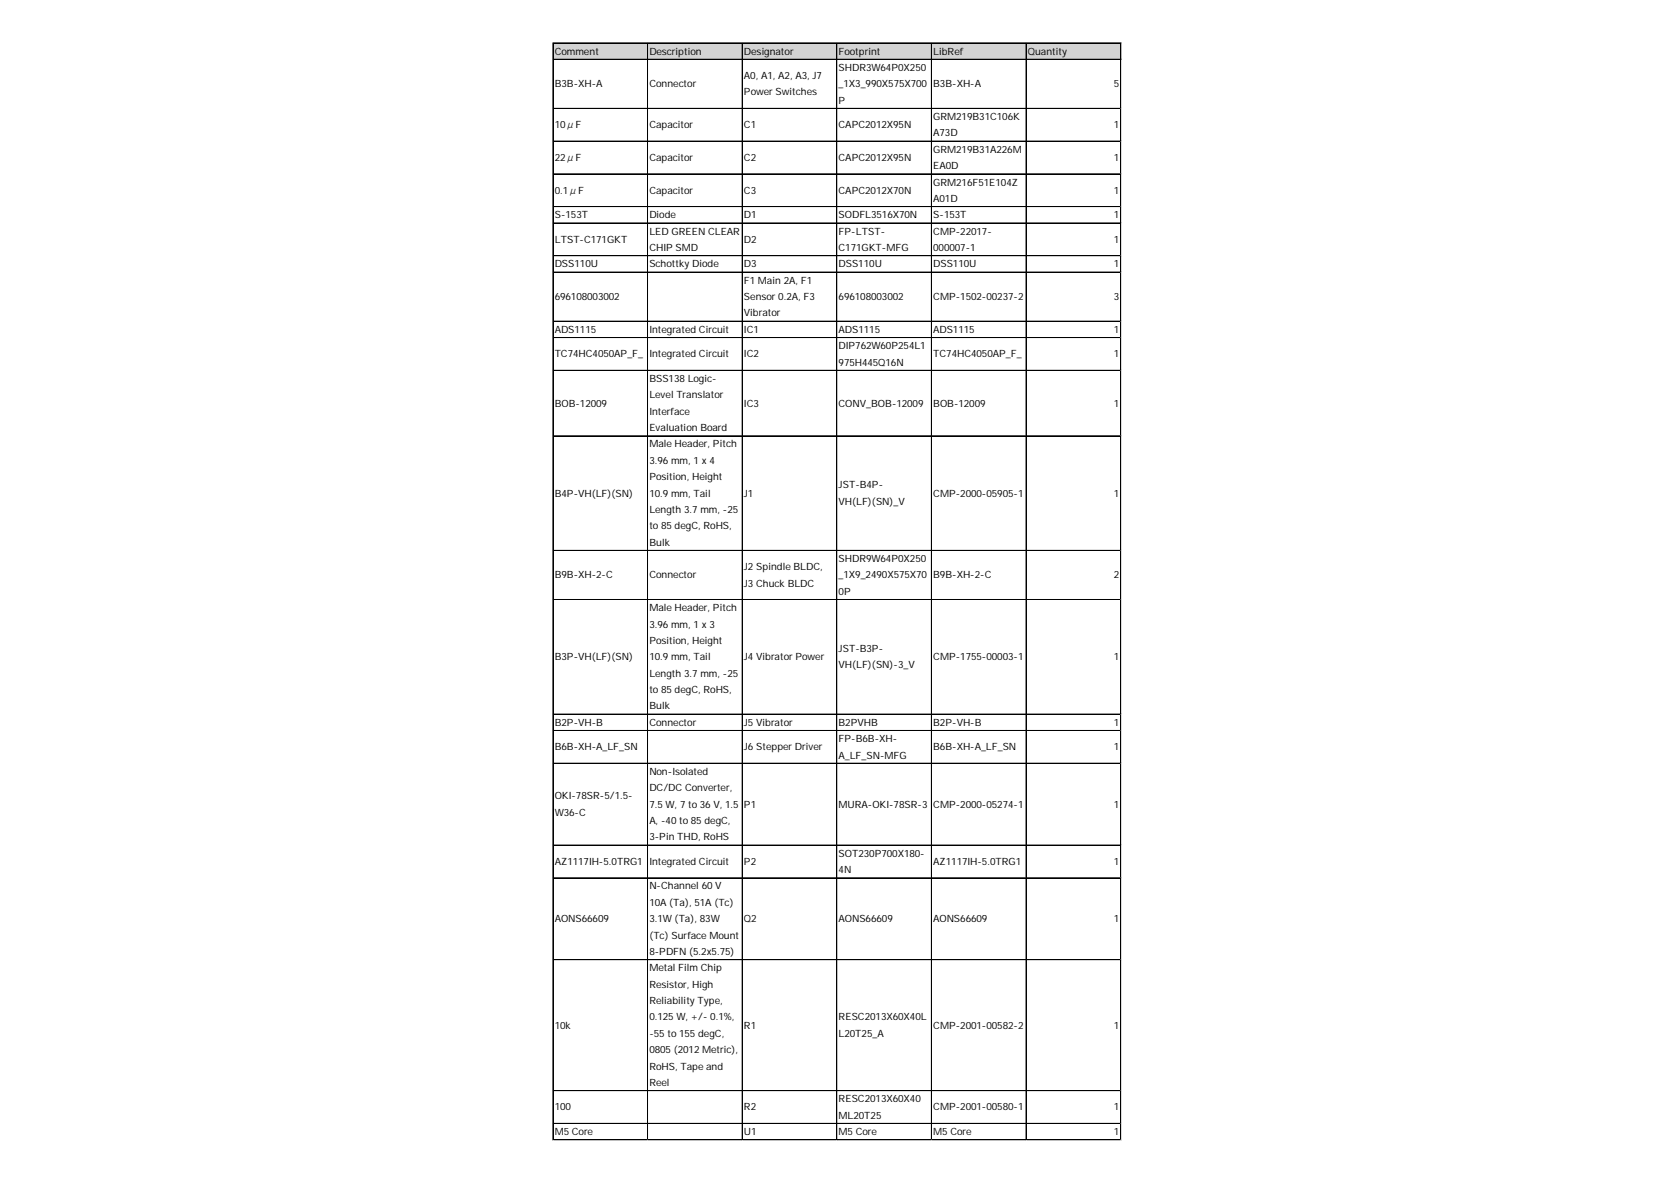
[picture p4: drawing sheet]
<svg xmlns="http://www.w3.org/2000/svg" width="297mm" height="210mm" viewBox="0 0 297 210" stroke-linecap="round" stroke-linejoin="round" font-family="sans-serif">
<defs><g id="words">
<g font-size="1.8">
<text x="98.4" y="9.7">Comment</text>
<text x="115.2" y="9.7">Description</text>
<text x="131.9" y="9.7">Designator</text>
<text x="148.7" y="9.7">Footprint</text>
<text x="165.5" y="9.7">LibRef</text>
<text x="182.3" y="9.7">Quantity</text>
<text x="98.4" y="15.5">B3B-XH-A</text>
<text x="115.2" y="15.5">Connector</text>
<text x="131.9" y="14">A0, A1, A2, A3, J7</text>
<text x="131.9" y="16.9">Power Switches</text>
<text x="148.7" y="12.6">SHDR3W64P0X250</text>
<text x="148.7" y="15.5">_1X3_990X575X700</text>
<text x="165.5" y="15.5">B3B-XH-A</text>
<text x="197.5" y="15.5">5</text>
<text x="98.4" y="22.7">10μF</text>
<text x="115.2" y="22.7">Capacitor</text>
<text x="131.9" y="22.7">C1</text>
<text x="148.7" y="18.4">P</text>
<text x="148.7" y="22.7">CAPC2012X95N</text>
<text x="165.5" y="21.3">GRM219B31C106K</text>
<text x="197.5" y="22.7">1</text>
<text x="98.4" y="28.5">22μF</text>
<text x="115.2" y="28.5">Capacitor</text>
<text x="131.9" y="28.5">C2</text>
<text x="148.7" y="28.5">CAPC2012X95N</text>
<text x="165.5" y="24.2">A73D</text>
<text x="165.5" y="27.1">GRM219B31A226M</text>
<text x="165.5" y="30">EA0D</text>
<text x="197.5" y="28.5">1</text>
<text x="98.4" y="34.3">0.1μF</text>
<text x="115.2" y="34.3">Capacitor</text>
<text x="131.9" y="34.3">C3</text>
<text x="148.7" y="34.3">CAPC2012X70N</text>
<text x="165.5" y="32.9">GRM216F51E104Z</text>
<text x="165.5" y="35.8">A01D</text>
<text x="197.5" y="34.3">1</text>
<text x="98.4" y="38.7">S-153T</text>
<text x="115.2" y="38.7">Diode</text>
<text x="115.2" y="41.6">LED GREEN CLEAR</text>
<text x="131.9" y="38.7">D1</text>
<text x="148.7" y="38.7">SODFL3516X70N</text>
<text x="148.7" y="41.6">FP-LTST-</text>
<text x="165.5" y="38.7">S-153T</text>
<text x="165.5" y="41.6">CMP-22017-</text>
<text x="197.5" y="38.7">1</text>
<text x="98.4" y="43">LTST-C171GKT</text>
<text x="98.4" y="47.4">DSS110U</text>
<text x="115.2" y="44.5">CHIP SMD</text>
<text x="115.2" y="47.4">Schottky Diode</text>
<text x="131.9" y="43">D2</text>
<text x="131.9" y="47.4">D3</text>
<text x="148.7" y="44.5">C171GKT-MFG</text>
<text x="148.7" y="47.4">DSS110U</text>
<text x="165.5" y="44.5">000007-1</text>
<text x="165.5" y="47.4">DSS110U</text>
<text x="197.5" y="43">1</text>
<text x="197.5" y="47.4">1</text>
<text x="98.4" y="53.2">696108003002</text>
<text x="131.9" y="50.3">F1 Main 2A, F1</text>
<text x="131.9" y="53.2">Sensor 0.2A, F3</text>
<text x="148.7" y="53.2">696108003002</text>
<text x="165.5" y="53.2">CMP-1502-00237-2</text>
<text x="197.5" y="53.2">3</text>
<text x="98.4" y="59">ADS1115</text>
<text x="115.2" y="59">Integrated Circuit</text>
<text x="131.9" y="56.1">Vibrator</text>
<text x="131.9" y="59">IC1</text>
<text x="148.7" y="59">ADS1115</text>
<text x="165.5" y="59">ADS1115</text>
<text x="197.5" y="59">1</text>
<text x="98.4" y="63.4">TC74HC4050AP_F_</text>
<text x="115.2" y="63.4">Integrated Circuit</text>
<text x="131.9" y="63.4">IC2</text>
<text x="148.7" y="61.9">DIP762W60P254L1</text>
<text x="148.7" y="64.8">975H445Q16N</text>
<text x="165.5" y="63.4">TC74HC4050AP_F_</text>
<text x="197.5" y="63.4">1</text>
<text x="115.2" y="67.7">BSS138 Logic-</text>
<text x="115.2" y="70.6">Level Translator</text>
<text x="98.4" y="72.1">BOB-12009</text>
<text x="115.2" y="73.5">Interface</text>
<text x="115.2" y="76.4">Evaluation Board</text>
<text x="131.9" y="72.1">IC3</text>
<text x="148.7" y="72.1">CONV_BOB-12009</text>
<text x="165.5" y="72.1">BOB-12009</text>
<text x="197.5" y="72.1">1</text>
<text x="115.2" y="79.3">Male Header, Pitch</text>
<text x="115.2" y="82.2">3.96 mm, 1 x 4</text>
<text x="98.4" y="88">B4P-VH(LF)(SN)</text>
<text x="115.2" y="85.1">Position, Height</text>
<text x="115.2" y="88">10.9 mm, Tail</text>
<text x="131.9" y="88">J1</text>
<text x="148.7" y="86.6">JST-B4P-</text>
<text x="148.7" y="89.5">VH(LF)(SN)_V</text>
<text x="165.5" y="88">CMP-2000-05905-1</text>
<text x="197.5" y="88">1</text>
<text x="115.2" y="90.9">Length 3.7 mm, -25</text>
<text x="115.2" y="93.8">to 85 degC, RoHS,</text>
<text x="115.2" y="96.7">Bulk</text>
<text x="131.9" y="101.1">J2 Spindle BLDC,</text>
<text x="148.7" y="99.6">SHDR9W64P0X250</text>
<text x="98.4" y="102.5">B9B-XH-2-C</text>
<text x="115.2" y="102.5">Connector</text>
<text x="131.9" y="104">J3 Chuck BLDC</text>
<text x="148.7" y="102.5">_1X9_2490X575X70</text>
<text x="148.7" y="105.4">0P</text>
<text x="165.5" y="102.5">B9B-XH-2-C</text>
<text x="197.5" y="102.5">2</text>
<text x="115.2" y="108.3">Male Header, Pitch</text>
<text x="115.2" y="111.3">3.96 mm, 1 x 3</text>
<text x="98.4" y="117.1">B3P-VH(LF)(SN)</text>
<text x="115.2" y="114.2">Position, Height</text>
<text x="115.2" y="117.1">10.9 mm, Tail</text>
<text x="115.2" y="120">Length 3.7 mm, -25</text>
<text x="131.9" y="117.1">J4 Vibrator Power</text>
<text x="148.7" y="115.6">JST-B3P-</text>
<text x="148.7" y="118.5">VH(LF)(SN)-3_V</text>
<text x="165.5" y="117.1">CMP-1755-00003-1</text>
<text x="197.5" y="117.1">1</text>
<text x="115.2" y="122.9">to 85 degC, RoHS,</text>
<text x="115.2" y="125.8">Bulk</text>
<text x="98.4" y="128.7">B2P-VH-B</text>
<text x="115.2" y="128.7">Connector</text>
<text x="131.9" y="128.7">J5 Vibrator</text>
<text x="148.7" y="128.7">B2PVHB</text>
<text x="148.7" y="131.6">FP-B6B-XH-</text>
<text x="165.5" y="128.7">B2P-VH-B</text>
<text x="197.5" y="128.7">1</text>
<text x="98.4" y="133">B6B-XH-A_LF_SN</text>
<text x="115.2" y="137.4">Non-Isolated</text>
<text x="131.9" y="133">J6 Stepper Driver</text>
<text x="148.7" y="134.5">A_LF_SN-MFG</text>
<text x="165.5" y="133">B6B-XH-A_LF_SN</text>
<text x="197.5" y="133">1</text>
<text x="98.4" y="141.7">OKI-78SR-5/1.5-</text>
<text x="115.2" y="140.3">DC/DC Converter,</text>
<text x="115.2" y="143.2">7.5 W, 7 to 36 V, 1.5</text>
<text x="131.9" y="143.2">P1</text>
<text x="148.7" y="143.2">MURA-OKI-78SR-3</text>
<text x="165.5" y="143.2">CMP-2000-05274-1</text>
<text x="197.5" y="143.2">1</text>
<text x="98.4" y="144.6">W36-C</text>
<text x="115.2" y="146.1">A, -40 to 85 degC,</text>
<text x="115.2" y="149">3-Pin THD, RoHS</text>
<text x="98.4" y="153.3">AZ1117IH-5.0TRG1</text>
<text x="115.2" y="153.3">Integrated Circuit</text>
<text x="131.9" y="153.3">P2</text>
<text x="148.7" y="151.9">SOT230P700X180-</text>
<text x="148.7" y="154.8">4N</text>
<text x="165.5" y="153.3">AZ1117IH-5.0TRG1</text>
<text x="197.5" y="153.3">1</text>
<text x="115.2" y="157.7">N-Channel 60 V</text>
<text x="115.2" y="160.6">10A (Ta), 51A (Tc)</text>
<text x="98.4" y="163.5">AONS66609</text>
<text x="115.2" y="163.5">3.1W (Ta), 83W</text>
<text x="115.2" y="166.4">(Tc) Surface Mount</text>
<text x="131.9" y="163.5">Q2</text>
<text x="148.7" y="163.5">AONS66609</text>
<text x="165.5" y="163.5">AONS66609</text>
<text x="197.5" y="163.5">1</text>
<text x="115.2" y="169.3">8-PDFN (5.2x5.75)</text>
<text x="115.2" y="172.2">Metal Film Chip</text>
<text x="115.2" y="175.1">Resistor, High</text>
<text x="115.2" y="178">Reliability Type,</text>
<text x="98.4" y="182.4">10k</text>
<text x="115.2" y="180.9">0.125 W, +/- 0.1%,</text>
<text x="115.2" y="183.8">-55 to 155 degC,</text>
<text x="131.9" y="182.4">R1</text>
<text x="148.7" y="180.9">RESC2013X60X40L</text>
<text x="148.7" y="183.8">L20T25_A</text>
<text x="165.5" y="182.4">CMP-2001-00582-2</text>
<text x="197.5" y="182.4">1</text>
<text x="115.2" y="186.7">0805 (2012 Metric),</text>
<text x="115.2" y="189.6">RoHS, Tape and</text>
<text x="98.4" y="196.9">100</text>
<text x="115.2" y="192.5">Reel</text>
<text x="131.9" y="196.9">R2</text>
<text x="148.7" y="195.4">RESC2013X60X40</text>
<text x="165.5" y="196.9">CMP-2001-00580-1</text>
<text x="197.5" y="196.9">1</text>
<text x="98.4" y="201.2">M5 Core</text>
<text x="131.9" y="201.2">U1</text>
<text x="148.7" y="198.3">ML20T25</text>
<text x="148.7" y="201.2">M5 Core</text>
<text x="165.5" y="201.2">M5 Core</text>
<text x="197.5" y="201.2">1</text>
</g>
</g></defs>
<path d="M98.1 7.6h100.8v3h-100.8z" fill="#d3d3d3"/>
<g fill="none" stroke="#000" stroke-width=".18">
<path d="M98 7.6l.1 194.5M98.1 7.6h100.7M98.1 10.5h100.7M98.1 19.2h100.7M98.1 19.3h100.7M114.8 7.7v194.4M114.9 7.7v194.4M131.6 7.7l.1 194.4M148.4 7.7v194.4M165.2 7.7v194.4M182 7.7v194.4M198.7 7.7l.1 194.4"/>
<path d="M98.1 25h100.7M98.1 25.1h100.7M98.1 30.8h100.7M98.1 30.9h100.7M98.1 36.6h100.7M98.1 36.7h100.7M98.1 39.5h100.7M98.1 45.3h100.7M98.1 45.4h100.7M98.1 48.2h100.7M98.1 48.3h100.7M98.1 56.9h100.7"/>
<path d="M98.1 57h100.7M98.1 59.8h100.7M98.1 59.9h100.7M98.1 65.6h100.7M98.1 65.7h100.7M98.1 77.3h100.7M98.1 97.6h100.7M98.1 106.3h100.7M98.1 126.6h100.7M98.1 129.5h100.7M98.1 135.3h100.7M98.1 149.8h100.7"/>
<path d="M98.1 149.9h100.7M98.1 155.6h100.7M98.1 155.7h100.7M98.1 170.1h100.7M98.1 170.2h100.7M98.1 193.3h100.7M98.1 193.4h100.7M98.1 199.2h100.7M98.1 202.1h100.7"/>
</g>
<path d="M98 202.1v.1" fill="none" stroke="#d4d4d4" stroke-width=".18"/>
<path d="M98 202.1l.1 .1z" fill="#d4d4d4"/>
<path d="M114.8 202.1v.1" fill="none" stroke="#d4d4d4" stroke-width=".18"/>
<path d="M114.8 202.1l.1 .1z" fill="#d4d4d4"/>
<path d="M131.6 202.1v.1" fill="none" stroke="#d4d4d4" stroke-width=".18"/>
<path d="M131.6 202.1l.1 .1z" fill="#d4d4d4"/>
<path d="M148.4 202.1v.1" fill="none" stroke="#d4d4d4" stroke-width=".18"/>
<path d="M148.4 202.1l.1 .1z" fill="#d4d4d4"/>
<path d="M165.2 202.1v.1" fill="none" stroke="#d4d4d4" stroke-width=".18"/>
<path d="M165.2 202.1l.1 .1z" fill="#d4d4d4"/>
<path d="M182 202.1v.1" fill="none" stroke="#d4d4d4" stroke-width=".18"/>
<path d="M182 202.1v.1z" fill="#d4d4d4"/>
<path d="M198.7 202.1v.1" fill="none" stroke="#d4d4d4" stroke-width=".18"/>
<path d="M198.7 202.1l.1 .1z" fill="#d4d4d4"/>
<path d="M198.8 19.2h.1" fill="none" stroke="#d4d4d4" stroke-width=".18"/>
<path d="M198.8 19.2l.1 .1z" fill="#d4d4d4"/>
<path d="M198.8 25h.1" fill="none" stroke="#d4d4d4" stroke-width=".18"/>
<path d="M198.8 25l.1 .1z" fill="#d4d4d4"/>
<path d="M198.8 30.8h.1" fill="none" stroke="#d4d4d4" stroke-width=".18"/>
<path d="M198.8 30.8l.1 .1z" fill="#d4d4d4"/>
<path d="M198.8 36.6h.1" fill="none" stroke="#d4d4d4" stroke-width=".18"/>
<path d="M198.8 36.6l.1 .1z" fill="#d4d4d4"/>
<path d="M198.8 39.5h.1" fill="none" stroke="#d4d4d4" stroke-width=".18"/>
<path d="M198.8 39.5l.1 .1z" fill="#d4d4d4"/>
<path d="M198.8 45.3h.1" fill="none" stroke="#d4d4d4" stroke-width=".18"/>
<path d="M198.8 45.3l.1 .1z" fill="#d4d4d4"/>
<path d="M198.8 48.2h.1" fill="none" stroke="#d4d4d4" stroke-width=".18"/>
<path d="M198.8 48.2l.1 .1z" fill="#d4d4d4"/>
<path d="M198.8 56.9h.1" fill="none" stroke="#d4d4d4" stroke-width=".18"/>
<path d="M198.8 56.9l.1 .1z" fill="#d4d4d4"/>
<path d="M198.8 59.8h.1" fill="none" stroke="#d4d4d4" stroke-width=".18"/>
<path d="M198.8 59.8l.1 .1z" fill="#d4d4d4"/>
<path d="M198.8 65.6h.1" fill="none" stroke="#d4d4d4" stroke-width=".18"/>
<path d="M198.8 65.6l.1 .1z" fill="#d4d4d4"/>
<path d="M198.8 77.3h.1" fill="none" stroke="#d4d4d4" stroke-width=".18"/>
<path d="M198.8 77.3h.1z" fill="#d4d4d4"/>
<path d="M198.8 97.6h.1" fill="none" stroke="#d4d4d4" stroke-width=".18"/>
<path d="M198.8 97.6l.1 .1z" fill="#d4d4d4"/>
<path d="M198.8 106.3h.1" fill="none" stroke="#d4d4d4" stroke-width=".18"/>
<path d="M198.8 106.3l.1 .1z" fill="#d4d4d4"/>
<path d="M198.8 126.6h.1" fill="none" stroke="#d4d4d4" stroke-width=".18"/>
<path d="M198.8 126.6l.1 .1z" fill="#d4d4d4"/>
<path d="M198.8 129.5h.1" fill="none" stroke="#d4d4d4" stroke-width=".18"/>
<path d="M198.8 129.5l.1 .1z" fill="#d4d4d4"/>
<path d="M198.8 135.3h.1" fill="none" stroke="#d4d4d4" stroke-width=".18"/>
<path d="M198.8 135.3l.1 .1z" fill="#d4d4d4"/>
<path d="M198.8 149.8h.1" fill="none" stroke="#d4d4d4" stroke-width=".18"/>
<path d="M198.8 149.8l.1 .1z" fill="#d4d4d4"/>
<path d="M198.8 155.6h.1" fill="none" stroke="#d4d4d4" stroke-width=".18"/>
<path d="M198.8 155.6l.1 .1z" fill="#d4d4d4"/>
<path d="M198.8 170.1h.1" fill="none" stroke="#d4d4d4" stroke-width=".18"/>
<path d="M198.8 170.1l.1 .1z" fill="#d4d4d4"/>
<path d="M198.8 193.3h.1" fill="none" stroke="#d4d4d4" stroke-width=".18"/>
<path d="M198.8 193.3l.1 .1z" fill="#d4d4d4"/>
<path d="M198.8 199.2h.1" fill="none" stroke="#d4d4d4" stroke-width=".18"/>
<path d="M198.8 199.2h.1z" fill="#d4d4d4"/>
<path d="M198.8 202.1h.1" fill="none" stroke="#d4d4d4" stroke-width=".18"/>
<path d="M198.8 202.1h.1z" fill="#d4d4d4"/>
<use href="#words"/>
</svg>
